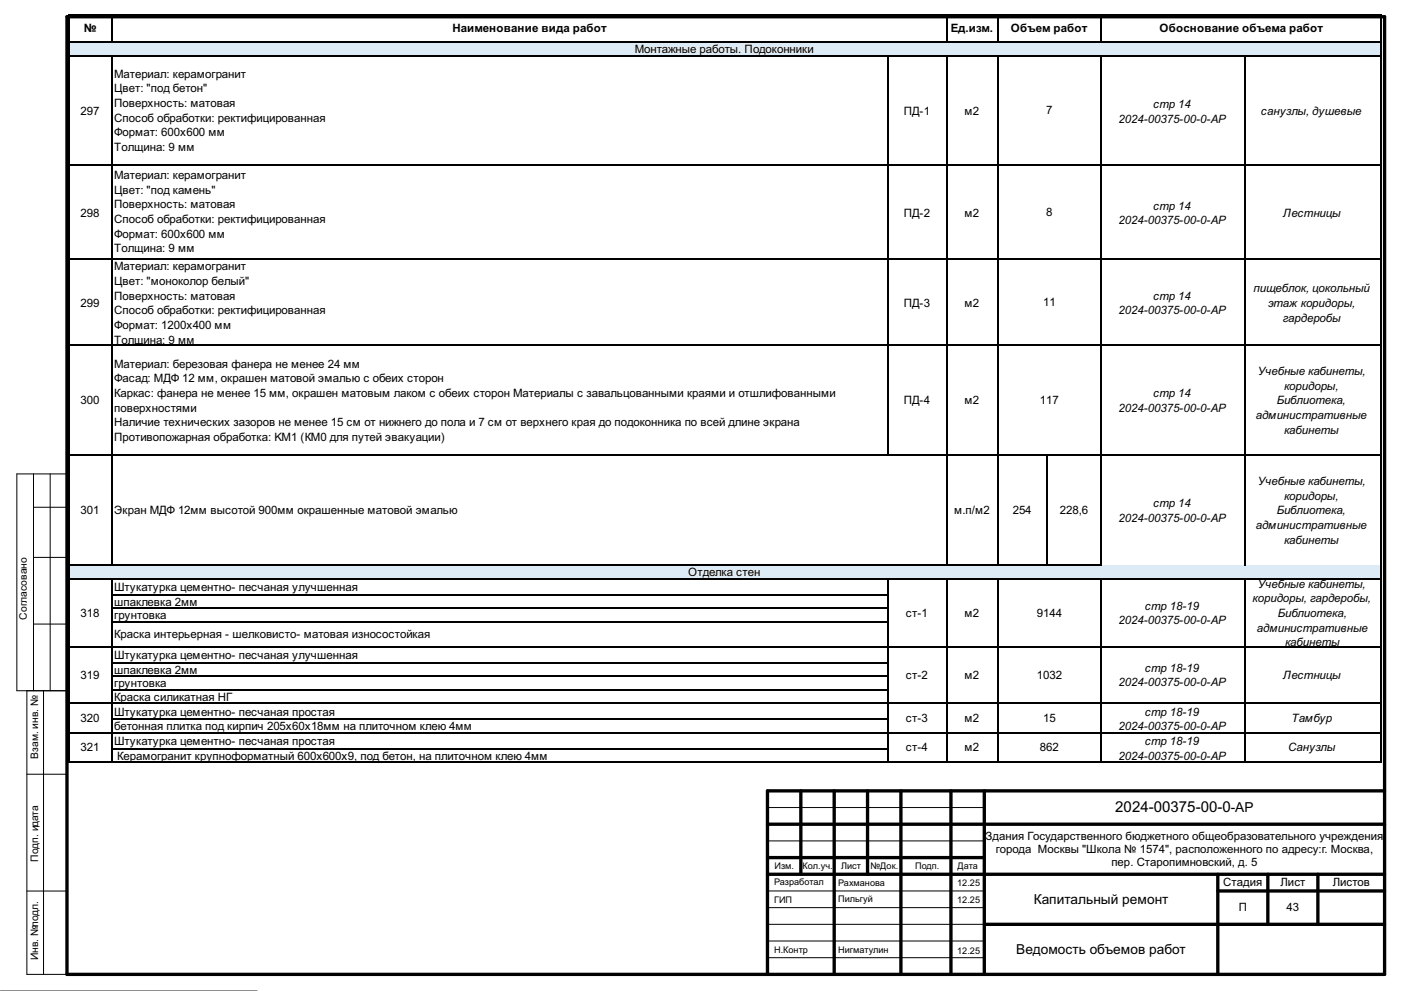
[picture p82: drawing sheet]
<svg xmlns="http://www.w3.org/2000/svg" width="420mm" height="297mm" viewBox="0 0 420 297" stroke-linecap="round" stroke-linejoin="round" font-family="sans-serif">
<defs><g id="words">
<text font-size="4.5" x="334.3" y="243.5">2024-00375-00-0-АР</text>
<g font-size="4.1">
<text x="309.9" y="270.8">Капитальный ремонт</text>
<text x="304.7" y="285.8">Ведомость объемов работ</text>
</g>
<g font-size="3.5">
<text x="25.1" y="9.7">№</text>
<text x="135.6" y="9.7">Наименование вида работ</text>
<text x="285.1" y="9.7">Ед.изм.</text>
<text x="303" y="9.7">Объем работ</text>
<text x="347.6" y="9.7">Обоснование объема работ</text>
<text x="190.3" y="16">Монтажные работы. Подоконники</text>
<text x="34.2" y="23.2">Материал: керамогранит</text>
<text x="34.2" y="27.6">Цвет: &quot;под бетон&quot;</text>
<text x="24.2" y="34.5">297</text>
<text x="34.2" y="32">Поверхность: матовая</text>
<text x="271" y="34.5">ПД-1</text>
<text x="289.2" y="34.5">м2</text>
<text x="313.7" y="34.2">7</text>
<text x="345.7" y="32.3">стр 14</text>
<text x="378" y="34.5">санузлы, душевые</text>
<text x="34.2" y="36.4">Способ обработки: ректифицированная</text>
<text x="34.2" y="40.8">Формат: 600х600 мм</text>
<text x="335.3" y="36.7">2024-00375-00-0-АР</text>
<text x="34.2" y="45.2">Толщина: 9 мм</text>
<text x="34.2" y="53.7">Материал: керамогранит</text>
<text x="34.2" y="58.1">Цвет: &quot;под камень&quot;</text>
<text x="24.2" y="65">298</text>
<text x="34.2" y="62.5">Поверхность: матовая</text>
<text x="271" y="65">ПД-2</text>
<text x="289.2" y="65">м2</text>
<text x="313.7" y="64.7">8</text>
<text x="345.7" y="62.8">стр 14</text>
<text x="384.6" y="65">Лестницы</text>
<text x="34.2" y="66.9">Способ обработки: ректифицированная</text>
<text x="34.2" y="71.3">Формат: 600х600 мм</text>
<text x="335.3" y="67.2">2024-00375-00-0-АР</text>
<text x="34.2" y="75.7">Толщина: 9 мм</text>
<text x="34.2" y="81">Материал: керамогранит</text>
<text x="34.2" y="85.4">Цвет: &quot;моноколор белый&quot;</text>
<text x="34.2" y="89.8">Поверхность: матовая</text>
<text x="345.7" y="89.8">стр 14</text>
<text x="375.8" y="87.6">пищеблок, цокольный</text>
<text x="24.2" y="92">299</text>
<text x="34.2" y="94.2">Способ обработки: ректифицированная</text>
<text x="271" y="92">ПД-3</text>
<text x="289.2" y="92">м2</text>
<text x="312.7" y="91.7">11</text>
<text x="335.3" y="94.2">2024-00375-00-0-АР</text>
<text x="380.2" y="92">этаж коридоры,</text>
<text x="34.2" y="98.6">Формат: 1200х400 мм</text>
<text x="384.6" y="96.4">гардеробы</text>
<text x="34.2" y="103">Толщина: 9 мм</text>
<text x="34.2" y="110.2">Материал: березовая фанера не менее 24 мм</text>
<text x="377.1" y="112.4">Учебные кабинеты,</text>
<text x="34.2" y="114.6">Фасад: МДФ 12 мм, окрашен матовой эмалью с обеих сторон</text>
<text x="34.2" y="119">Каркас: фанера не менее 15 мм, окрашен матовым лаком с обеих сторон Материалы с завальцованными краями и отшлифованными</text>
<text x="345.7" y="119">стр 14</text>
<text x="384.9" y="116.8">коридоры,</text>
<text x="24.2" y="121.2">300</text>
<text x="34.2" y="123.4">поверхностями</text>
<text x="271" y="121.2">ПД-4</text>
<text x="289.2" y="121.2">м2</text>
<text x="311.8" y="121.2">117</text>
<text x="335.3" y="123.4">2024-00375-00-0-АР</text>
<text x="376.5" y="125.6">административные</text>
<text x="382.7" y="121.2">Библиотека,</text>
<text x="34.2" y="127.8">Наличие технических зазоров не менее 15 см от нижнего до пола и 7 см от верхнего края до подоконника по всей длине экрана</text>
<text x="384.9" y="130">кабинеты</text>
<text x="34.2" y="132.2">Противопожарная обработка: KМ1 (КМ0 для путей эвакуации)</text>
<text x="377.1" y="145.4">Учебные кабинеты,</text>
<text x="384.9" y="149.8">коридоры,</text>
<text x="24.2" y="154.2">301</text>
<text x="34.2" y="154.2">Экран МДФ 12мм высотой 900мм окрашенные матовой эмалью</text>
<text x="286" y="154.2">м.п/м2</text>
<text x="303.6" y="154.2">254</text>
<text x="317.7" y="154.2">228,6</text>
<text x="345.7" y="152">стр 14</text>
<text x="382.7" y="154.2">Библиотека,</text>
<text x="335.3" y="156.4">2024-00375-00-0-АР</text>
<text x="376.5" y="158.6">административные</text>
<text x="384.9" y="163">кабинеты</text>
<text x="206.3" y="172.7">Отделка стен</text>
<text x="34.2" y="177.1">Штукатурка цементно- песчаная улучшенная</text>
<text x="377.1" y="176.1">Учебные кабинеты,</text>
<text x="24.2" y="184.9">318</text>
<text x="34.2" y="181.5">шпаклевка 2мм</text>
<text x="34.2" y="185.6">грунтовка</text>
<text x="271.6" y="184.9">ст-1</text>
<text x="289.2" y="184.9">м2</text>
<text x="310.8" y="184.9">9144</text>
<text x="343.2" y="182.7">стр 18-19</text>
<text x="375.5" y="180.5">коридоры, гардеробы,</text>
<text x="383" y="184.9">Библиотека,</text>
<text x="34.2" y="191.2">Краска интерьерная - шелковисто- матовая износостойкая</text>
<text x="335.3" y="187.1">2024-00375-00-0-АР</text>
<text x="376.8" y="189.3">административные</text>
<text x="34.2" y="197.5">Штукатурка цементно- песчаная улучшенная</text>
<text x="385.2" y="193.7">кабинеты</text>
<text x="24.2" y="203.5">319</text>
<text x="34.2" y="201.9">шпаклевка 2мм</text>
<text x="271.6" y="203.5">ст-2</text>
<text x="289.2" y="203.5">м2</text>
<text x="310.8" y="203.5">1032</text>
<text x="343.2" y="201.3">стр 18-19</text>
<text x="384.6" y="203.5">Лестницы</text>
<text x="34.2" y="206">грунтовка</text>
<text x="335.3" y="205.7">2024-00375-00-0-АР</text>
<text x="34.2" y="214.4">Штукатурка цементно- песчаная простая</text>
<text x="34.2" y="210">Краска силикатная НГ</text>
<text x="343.2" y="214.4">стр 18-19</text>
<text x="24.2" y="216.3">320</text>
<text x="34.2" y="218.8">бетонная плитка под кирпич 205х60х18мм на плиточном клею 4мм</text>
<text x="271.6" y="216.3">ст-3</text>
<text x="289.2" y="216.3">м2</text>
<text x="312.7" y="216.3">15</text>
<text x="335.3" y="218.8">2024-00375-00-0-АР</text>
<text x="387.1" y="216.3">Тамбур</text>
<text x="24.2" y="225.1">321</text>
<text x="34.2" y="223.2">Штукатурка цементно- песчаная простая</text>
<text x="35.2" y="227.6">Керамогранит крупноформатный 600х600х9, под бетон, на плиточном клею 4мм</text>
<text x="271.6" y="225.1">ст-4</text>
<text x="289.2" y="225.1">м2</text>
<text x="311.8" y="225.1">862</text>
<text x="335.3" y="227.6">2024-00375-00-0-АР</text>
<text x="343.2" y="223.2">стр 18-19</text>
<text x="386.2" y="225.1">Санузлы</text>
</g>
<g font-size="3.4">
<text x="295.4" y="251.7">Здания Государственного бюджетного общеобразовательного учреждения</text>
<text x="298.5" y="255.6">города Москвы &quot;Школа № 1574&quot;, расположенного по адресу:г. Москва,</text>
<text x="333.2" y="259.6">пер. Старопимновский, д. 5</text>
<text x="366.7" y="265.6">Стадия</text>
<text x="383.9" y="265.6">Лист</text>
<text x="399.5" y="265.6">Листов</text>
<text x="371.4" y="273.1">П</text>
<text x="385.7" y="273.1">43</text>
</g>
<g font-size="3.1">
<text x="8.1" y="185.7" transform="rotate(-90 8.1 185.7)">Согласовано</text>
<text x="11.4" y="227.4" transform="rotate(-90 11.4 227.4)">Взам. инв. №</text>
<text x="11.4" y="258.3" transform="rotate(-90 11.4 258.3)">Подп. идата</text>
<text x="11.4" y="287.8" transform="rotate(-90 11.4 287.8)">Инв. №подл.</text>
</g>
<g font-size="2.7">
<text x="232.2" y="260.4">Изм.</text>
<text x="240.6" y="260.4">Кол.уч.</text>
<text x="252.1" y="260.4">Лист</text>
<text x="261" y="260.4">№Док.</text>
<text x="274.3" y="260.4">Подп.</text>
<text x="287.1" y="260.4">Дата</text>
<text x="232.1" y="265.2">Разработал</text>
<text x="251.3" y="265.5">Рахманова</text>
<text x="287" y="265.6">12.25</text>
<text x="232.1" y="270.5">ГИП</text>
<text x="251.3" y="270.4">Пильгуй</text>
<text x="287" y="270.7">12.25</text>
<text x="232.1" y="285.6">Н.Контр</text>
<text x="251.3" y="285.7">Нигматулин</text>
<text x="287" y="285.9">12.25</text>
</g>
<text font-size="1.4" fill="#fff" x="0" y="297">GSPublisherVersion 0.5.100.100</text>
</g></defs>
<path d="M20.6 4.4v8.5M20.7 4.6h393.4M20.7 12.7h393.4M33.4 4.7v8.2M284 4.7v8.2M299.1 4.7v8.2M330.1 4.7v8.2M414 4.7v8.2" fill="none" stroke="#000" stroke-width=".31"/>
<g fill="#ddebf7">
<path d="M20.7 12.8h393.4v4.2h-393.4z"/>
<path d="M20.7 169.2h393.4v4.4h-393.4z"/>
</g>
<g fill="none" stroke="#000" stroke-width=".31">
<path d="M20.6 12.6v216M20.7 12.7h393.4M20.7 16.8h393.4M33.4 17v152.2M266.1 17v119.3M284 17v119.3M299.1 17v119.3M330.1 17v152.2M373.2 17v152.5M414 12.9v215.7M20.7 49.5h393.4M20.7 77.7h393.4"/>
<path d="M20.7 103.5h393.4M20.7 136.4h12.6M33.6 136.4h296.4M284 136.6v32.6M299.1 136.6v32.6M313.8 136.6v32.9M330.3 136.4h83.8M20.7 169.4h309.6M20.7 173.5h393.4M33.4 173.6v45.9M33.6 178.2h232.6M266.1 173.6v54.7"/>
<path d="M284 173.6v55M299.1 173.6v55M330.1 173.6v55M373.2 173.6v55M20.7 193.9h393.4M33.6 182.3h232.6M33.6 186.3h232.6M33.6 198.6h232.6M20.7 210.8h393.4M20.7 219.6h393.4M33.4 219.8v8.5M33.6 202.7h232.6"/>
<path d="M33.6 206.8h232.6M33.6 215.5h232.3M20.7 228.4h393.4M33.6 224.3h232.3"/>
</g>
<g fill="none" stroke="#000" stroke-width=".3">
<path d="M10 142v65M10 152h10.1M15 142v65M10 167.1h10.1M10 187h10.1M8.1 207v85h14.1M13.1 207v85M20.1 207h-15v-65h15v150M8.1 232h12M230.1 242h65M230.1 252h65M8.1 267h12"/>
<path d="M230.1 267h65M230.1 277h65M230.1 272h65M.1 297h77M230.1 287h65M230.1 282h65"/>
</g>
<g fill="none" stroke="#000" stroke-width="1">
<path d="M20.1 5h395v287h-395zM240.1 237v25M250.1 237v55M260.1 237v25M270.1 237v55M285.1 237v55M295.1 237v55M415.1 237h-185v55M230.1 247h185M230.1 257h65M230.1 262h185M295.1 277h120"/>
<path d="M365.1 262v30M365.1 267h50M380.1 262v15M395.1 262v15"/>
</g>
<use href="#words"/>
</svg>
